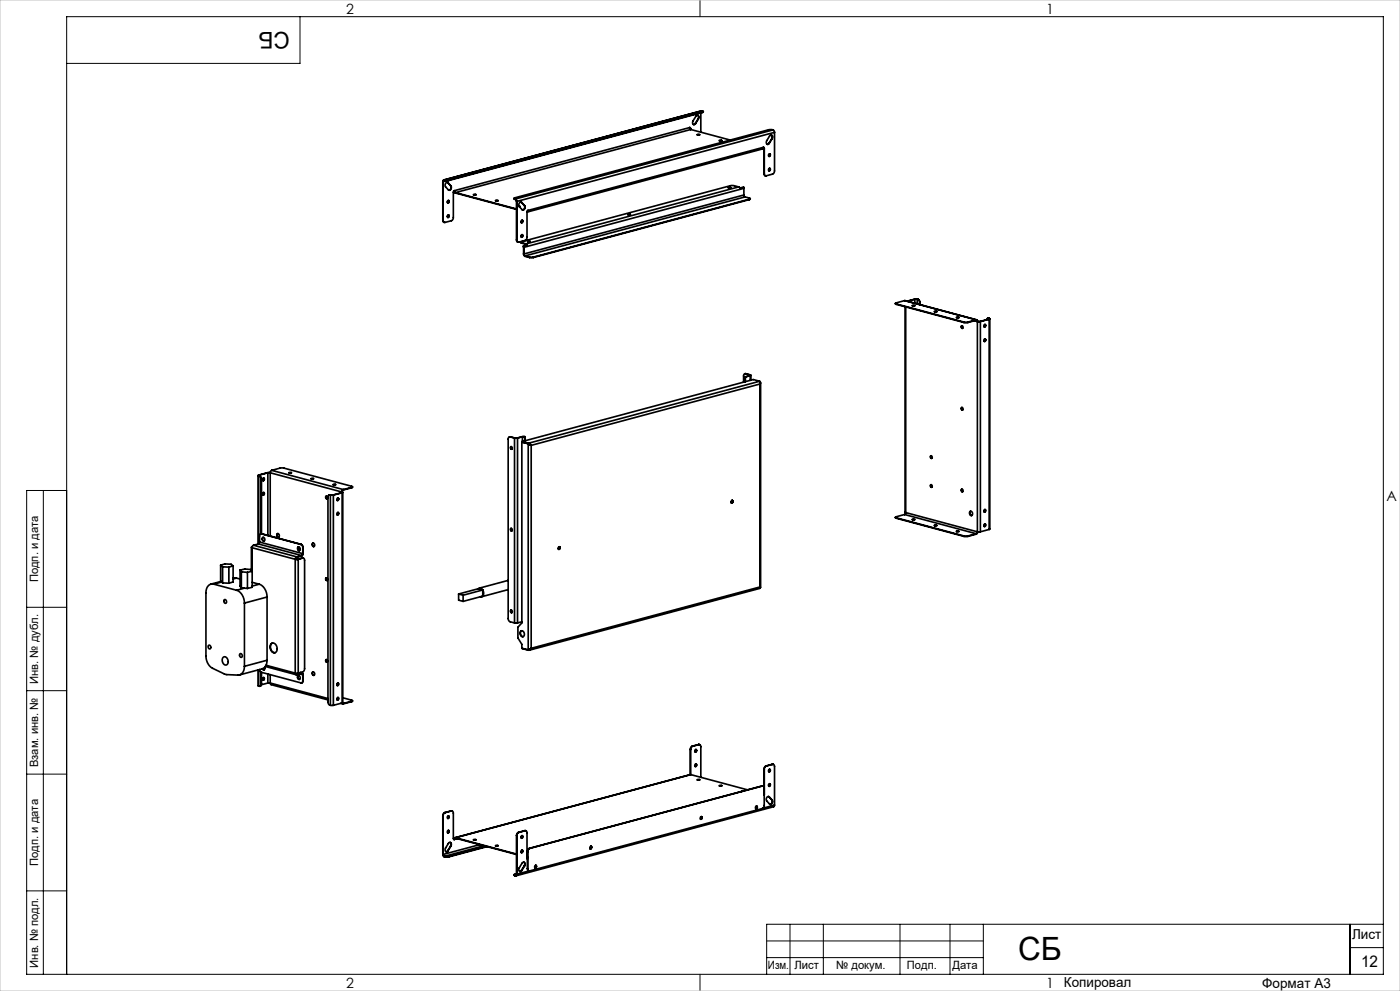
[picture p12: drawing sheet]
<svg xmlns="http://www.w3.org/2000/svg" width="420mm" height="297mm" viewBox="0 0 420 297" stroke-linecap="round" stroke-linejoin="round" font-family="sans-serif">
<defs><g id="words">
<text font-size="9.6" x="305.4" y="287.8">СБ</text>
<text font-size="6.9" x="86.9" y="9.4" transform="rotate(-180 86.9 9.4)">СБ</text>
<text font-size="4.8" x="408.3" y="289.7">12</text>
<g font-size="4.2">
<text x="103.8" y="4.2">2</text>
<text x="313.8" y="4.2">1</text>
<text x="415.9" y="150.2">A</text>
<text x="103.8" y="296.2">2</text>
<text x="313.8" y="296.2">1</text>
</g>
<g font-size="4.1">
<text x="405.6" y="281.5">Лист</text>
<text x="319.2" y="295.9">Копировал</text>
<text x="378.7" y="296">Формат А3</text>
</g>
<g font-size="3.4">
<text x="11.4" y="174.5" transform="rotate(-90 11.4 174.5)">Подп. и дата</text>
<text x="11.4" y="205" transform="rotate(-90 11.4 205)">Инв. № дубл.</text>
<text x="11.4" y="229.9" transform="rotate(-90 11.4 229.9)">Взам. инв. №</text>
<text x="11.4" y="259.5" transform="rotate(-90 11.4 259.5)">Подп. и дата</text>
<text x="11.4" y="290" transform="rotate(-90 11.4 290)">Инв. № подл.</text>
<text x="230.4" y="290.4">Изм.</text>
<text x="238.3" y="290.4">Лист</text>
<text x="250.9" y="290.4">№ докум.</text>
<text x="272.1" y="290.4">Подп.</text>
<text x="285.7" y="290.5">Дата</text>
</g>
</g></defs>
<g fill="none" stroke="#000" stroke-width=".3">
<path d="M90 5v14h-70M210 0v5M13 147v145M20 147h-12v145h407v-287h-395v287M8 182h12M8 207h12M8 232h12M8 267h12M237 277v15M247 277v15M270 277v15M285 277v15"/>
<path d="M295 277v15M405 277v15M415 277h-185v15M210 292v5M230 282h65M230 287h65M405 284h10"/>
</g>
<path d="M0 0h420v297h-420z" fill="none" stroke="#c0c0c0" stroke-width=".3"/>
<g fill="none" stroke="#000" stroke-width=".5">
<path d="M206.9 38.2l.3 .4M206.9 38.2l.3 .6M206.9 38.2l-70.6 18.9M206.9 38.2l.2 .3M207.1 38.5v.2M207.1 38.5l.1 .1M207.2 38.6v.2M207.2 38.8l-70.6 18.9M207.2 38.8l11.9 3.2M208.6 37l-.5 .3M208.6 37h.1M209.3 34.5l.3 .5-.2 .7"/>
<path d="M209.4 35.7h.1M209.4 35.7l-.8 1.3M209.5 35.7a.57 .57 0 0 0 .1-.9 .57 .57 0 0 0-.8 .1l-.9 1.3a.57 .57 0 0 0-.1 .9 .57 .57 0 0 0 .9-.1M209.5 35.7l-.8 1.3M210.2 33.8v5.8M210.4 33.2h.2M210.6 33.2l.4 .2-.3 .2M210.6 33.2l-77.5 20.7M210.7 33.6l-76.1 20.4M210.7 33.6v.1M210.7 33.7l-76.1 20.4M211 33.4l-.3 .3"/>
<path d="M231.9 38.9l.5 .8M231.9 38.9h-1.3l-76.1 20.4-.3 .1 .3 .2M231.9 38.9l-77.3 20.7M232.4 39.7l-.1 11.7-.4 .7-2 .6a.53 .53 0 0 1-.6-.7M232.4 39.7l-77.4 20.7M132.8 54.4v11.6M132.8 54.4h.1M132.9 54.4v11.6M133.3 53.9l-.3 .1-.2 .4M133.3 54.1l-.4 .3M133.3 53.9v.2M133.3 53.9l.1 .1"/>
<path d="M133.3 54.1h.1M133.4 54h1.2M133.4 54.1h1.2M133.4 54v.1M134 54.2l-1.1 .2M134.2 54.6l.1 .1M134.3 54.7l.1 .1a.74 .74 0 0 0-.8 .3 .74 .74 0 0 0 .1 .9l.8 .9a.74 .74 0 0 0 .9-.3 .74 .74 0 0 0-.1-.9M134.3 54.7l1 1M134.6 54v.1M135.3 55.7h-.1a.86 .86 0 0 1-.6 1.3M136.2 57.2l.4 .7M136.3 57.1l-.3 .5v7.9l-.5 .6-2 .6a.53 .53 0 0 1-.6-.7"/>
<path d="M136.3 57.1l.3 .6M136.6 57.7v.2M136.6 57.7l18.4 4.9M136.6 57.9l18.4 4.9M142 58.3h.8zM142.7 58.4h-.6M142.7 58.4h.1M154.2 59.4l.3 .3M154.5 59.6v.1M154.5 59.7l.1 .1M154.5 59.6h.1M154.6 59.6l.4 .8"/>
<path d="M154.6 59.8l.4 .5M154.6 59.6v.2M171.8 43.7l.2 .1M171.8 43.7v.1M172 43.8h.1M172.2 43.7l-.2 .1M172.3 43.8h.1M172.4 43.6l.2 .1M172.4 43.6l-.1 .2M172.5 43.5l-.9 .2h.8l-.1-.1M172.5 43.5h.1M172.7 43.5l-.4 .1"/>
<path d="M172.7 43.5l-.9 .2M172.7 43.5v.1M209.2 40.3l.7 .1zM209.8 40.4h-.6M209.8 40.4h.1M215.8 42.1h.8zM215.8 42.2h.7M218.5 56.2h.8zM218.5 56.3h.7M221.6 56l.4 .4 1.1-.3 .1 .3M221.6 56l-1.6-.4-.9 .1-62.6 16.7-.2 .2 .2 .1M221.6 56l-63.8 17.1"/>
<path d="M223.2 58.4l.3 .6M223.2 56.4l-66 17.7M223.2 58.4l-66 17.7M223.2 56.4v2M223.5 59l1.6 .5-.3 .2M223.5 59l-66 17.7M224.8 59.7l-64.8 17.3M224.8 59.7v.1M224.8 59.8l-64.8 17.4M225.1 59.5l-.3 .3M229 44.2l.3 .3M229 44.2l-.3 .4-70.6 19"/>
<path d="M229 44.2l-70.6 18.9M229.1 44.1l.1 .4M229.2 52l.1 .4 .4 .3M229.2 44.5v7.5M229.2 44.5h.1M229.2 52h.1M229.3 44.5v7.5M230.7 42.9l-.5 .4M230.7 42.9l.1 .1M230.9 46.1a.47 .47 0 0 1-.2 .8M230.9 50.4a.47 .47 0 0 1-.2 .8M231.4 40.5l.3 .5-.2 .6"/>
<path d="M231.5 41.6h.1M231.5 41.6l-.8 1.3M231.6 41.6a.57 .57 0 0 0 .2-.9 .57 .57 0 0 0-.9 .1l-.9 1.3a.57 .57 0 0 0-.1 .9 .57 .57 0 0 0 .9 0M231.6 41.6l-.8 1.4M132.8 66l.1 .4 .4 .3M132.8 66h.1M134.5 60.1a.47 .47 0 0 1-.2 .7M134.5 64.4a.47 .47 0 0 1-.2 .8M148.7 60.1h.7zM148.7 60.2h.7M155 71.9v.4l.4 .3M155 60.3v11.6"/>
<path d="M155 60.3v.1M155 71.9h.1M155 60.4v11.5M155.7 61.8l.4 .1-.3 .1M155.8 61.9l.2 .1M156.3 72.6l.2 .3M156.3 60.6l.1 .1M156.4 60.7h.1M156.4 60.7l.9 .9M156.5 72.9l1.3 .3M156.5 72.7v.2M156.5 72.7l1.3 .4"/>
<path d="M156.5 60.7a.74 .74 0 0 0-.8 .3 .74 .74 0 0 0 .1 .9l.8 .9a.74 .74 0 0 0 .9-.3 .74 .74 0 0 0-.1-.9M156.5 60.7l.9 .9M156.6 66a.47 .47 0 0 1-.2 .8M156.6 70.3a.47 .47 0 0 1-.2 .8M157.1 76.1l.4 .7M157.1 74.1h.1M157.1 76.1h.1M157.1 74.1v2M157.1 73.7l.1 .4M157.1 73.7v.4M157.2 76.1l.3 .6M157.2 74.1v2"/>
<path d="M157.3 61.6a.86 .86 0 0 1-.5 1.3M157.3 61.6h.1M157.5 76.7v.1M157.5 76.7l1.3 .3M157.5 76.8l1.3 .4M157.8 73.1l.4 .3-1.1 .3M157.8 73.2l.3 .3M157.8 73.1v.1M158.1 63.5v7.9l-.5 .6-2 .6a.53 .53 0 0 1-.6-.7M158.2 63.4h-.1M158.3 72.3l.7 .1zM158.3 63.1l-.2 .3"/>
<path d="M158.3 72.4h.7M158.4 63.1l-.3 .4M158.4 63.1l-.3 .5M158.8 77.2h1.2M158.8 77h1.2M158.8 77v.2M160 77v.2M188.4 64.3h.8zM188.4 64.4h.7M268.6 90.9l.3 .3M268.9 91.1l20.3 5.4M268.9 91.1v.1"/>
<path d="M268.9 91.2l20.3 5.5M271.4 90.1l-2.8 .8 .3 .2M271.4 90.1l21.6 5.8M271.4 90.1l21.5 5.8M271.5 91.9v61.6l.2 .1M271.7 92v61.6M273.7 91.5l.8 .1zM274.3 91.6l-.6 .1M274.3 91.6l.1 .1M274.4 89.7h.9M274.4 89.7h.1M274.4 89.7l-2.3 .6"/>
<path d="M274.5 89.7h.7M274.5 89.7l-2.3 .6M274.5 89.7v1.2M275.2 89.7h.1M275.2 89.7v1.4M275.3 89.7h.1M275.3 89.7h-.1M275.3 89.7l.4 .4 .2 .6M275.4 89.7l.4 .4 .2 .6M275.4 89.7h-.1M275.9 90.7v.6M276 90.7h-.1"/>
<path d="M276 90.7v.6M280.3 93.3l.8 .1zM280.3 93.4h.7M286.9 95.1h.8zM287.6 95.2h-.6M287.6 95.2h.1M288.4 97.7a.34 .34 0 0 1 .6 .3 .33 .33 0 0 1-.6 .2zM288.6 97.6a.47 .47 0 0 0 .2 .8M289.2 96.7h1.2M289.2 96.5h1.2M289.2 96.5v.2M290.4 96.5v.2"/>
<path d="M292.3 96.1l.9 .3M292.9 95.9l.3 .1 .1 .3M292.9 96l.3 .4M292.9 96l-2.5 .7M292.9 95.9l-2.5 .6M292.9 95.9v.1M293.2 96.4h.9M293.2 96.4v63M293.3 96.3h.7M293.3 96.3l-.1 .1M294 96.3l.1 .1M294.1 96.4v63"/>
<path d="M295.5 97.2a.47 .47 0 0 1-.2 .8M296.5 95.4l-.3 .1-.2 .3M296.5 95.4l.2 .1M296.6 95.4h-.3M296.6 95.4h-.1M296.6 95.4h.2M296.7 95.5v.1M296.7 95.6l.1 .1M296.8 95.4l.1 .1-.1 .2M296.8 95.4l-.1 .1M296.8 95.7l-2.8 .6M296.8 95.7v63"/>
<path d="M296.9 95.5v63.1l-.1 .1M223.3 113.1v1.4M223.5 113l-.2 .1 .2 .1M223.5 113.2v1.2M223.5 113h.1M223.6 113l-.1 .2M223.6 113v1.4M223.7 112a.53 .53 0 0 0-.6 .7v1.8M223.7 112l1.3 .4M223.8 112h-.4M223.8 112h-.1M223.8 112l1.3 .3"/>
<path d="M225 112.4v.2M225 112.6h.1M225.1 112.3l.2 .2-.2 .1M225.1 112.6v1.4M225.1 112.3l-.1 .1M225.1 112.6l-1.6 .4M225.3 112.5v1.4M227.9 114.3l.1 .8M227.9 114.3l-69.3 18.5M227.9 114.3l-1.9-.5-69.3 18.5M228 114.4l.2 .3-.2 .4M228 115.1l-68.6 18.4"/>
<path d="M228 115.1v60.8M228.2 114.7v61.3M295.5 101.6a.47 .47 0 0 1-.2 .7M153 130.9a.53 .53 0 0 0-.5 .7v53.8l.3 .8 1.6 .5M153 130.9l1.4 .4M153.1 130.9h-.3M153.1 130.9h-.1M153.1 130.9l1.4 .4M153.2 133.9a.33 .33 0 0 1 .5 .3 .33 .33 0 0 1-.5 .3zM153.3 133.8a.47 .47 0 0 0 .3 .8M154.4 131.3h.9M154.4 131.3v55.4"/>
<path d="M154.5 131.3h.7M154.5 131.3h-.1M155.2 131.3h.1M155.3 131.3v55.4M156.6 132.5l1.9 .5M156.6 132.5v54.2l-1.2 1.3v3.2l1.2 1.9v1.2l1.9 .5M156.6 132.5h.1M156.6 132.5l2 .5M156.7 132.3l1.9 .5M156.7 132.3v.2M156.7 130.9h.7M156.7 130.9l-1.5 .4"/>
<path d="M156.7 130.9v1.4M156.7 132.5h.1M157.4 130.9v1.2M157.4 132.7h.1M157.5 130.9h-.8M157.5 130.9h-.1M157.5 130.9v1.2M157.5 132.7h.1M158.5 133l.9 .5M158.5 133v61.8M158.6 133l.6 .4M158.6 133h-.1"/>
<path d="M158.6 132.8l.8 .7M158.6 132.8v.2M159.4 133.5v60.8M279.3 136.6a.47 .47 0 0 0 .2 .8M288.4 122.2a.34 .34 0 0 1 .6 .3 .33 .33 0 0 1-.6 .2zM288.6 122.1a.47 .47 0 0 0 .2 .8M77.4 142.5v20.5M77.6 142.6l.5 .3 .3 .7M77.6 142.4l-.2 .1 .2 .1M77.6 142.6h.3M77.6 142.4h.1M77.6 142.6v20.4"/>
<path d="M77.7 142.4v.2M77.7 142.6h.2M77.9 142.6l.4 .4 .1 .6M78.3 160h.3M78.3 160h-.1M78.4 143.6v16.4M78.4 143.6h.1M78.6 160h-.1M78.6 160l11.7 3.1M78.9 147.7a.3 .3 0 0 1 .4 .1 .3 .3 0 0 1-.2 .4 .3 .3 0 0 1-.4-.1zM78.9 143.3a.3 .3 0 0 1 .4 .2 .3 .3 0 0 1-.2 .4 .3 .3 0 0 1-.4-.2zM79.1 143.3a.47 .47 0 0 1-.2 .7"/>
<path d="M79.1 147.6a.47 .47 0 0 1-.2 .8M80.3 141.7l-2.7 .7M80.3 141.7h.1M80.4 141.7h.7M80.4 141.7l-2.7 .7M80.4 141.7v18.8M81.1 141.7l21.5 5.8M81.1 141.7v19M81.1 141.6l-.8 .1M81.5 141l-.4 .7M81.5 141l2.6-.7h1l20.6 5.6-.2 .2M81.5 141l21.5 5.7"/>
<path d="M83.3 159.9a.61 .61 0 0 0 .3 1M86.7 141.6l.8 .1zM87.4 141.7h-.7M87.4 141.7h.1M93.3 143.4l.8 .1zM93.4 143.5h.6M97.8 148.8a.33 .33 0 0 1 .5 .2 .33 .33 0 0 1-.5 .3zM97.9 148.7a.47 .47 0 0 0 .2 .8M99 148.3a.53 .53 0 0 0-.6 .7v61.4l.2 .7 .5 .3M99 148.3l.1 .1M99.1 148.3h-.3M99.1 148.3h-.1"/>
<path d="M99.1 148.3h.1M99.1 148.4h.9M99.1 148.4v63M99.2 148.3h.7M99.2 148.3l-.1 .1M99.9 148.3l.1 .1M99.9 145.2h.8zM100 145.3h.6M100 148.4v63M101.4 149.2a.47 .47 0 0 1-.2 .8M101.4 153.6a.47 .47 0 0 1-.2 .7M102.6 147.5v.1"/>
<path d="M102.6 147.6l-2.7 .7M102.6 147.6l.1 .1M102.7 147.4l.1 .1-.1 .2M102.7 147.4l-.1 .1M102.7 147.7v63M102.7 147.7l-2.7 .7M102.8 147.5v63.1l-.1 .1M103 146.7l-.4 .8M103 146.9l-.3 .5M103 146.7v.2M105.5 146.1l-2.5 .6M105.5 146.1v.1"/>
<path d="M105.5 146.2l-2.5 .7M105.7 145.9l-.2 .3M153.2 158.4a.33 .33 0 0 1 .5 .3 .33 .33 0 0 1-.5 .3zM153.3 158.3a.47 .47 0 0 0 .3 .8M219.6 150l.1 .4-.3 .3M219.7 150a.47 .47 0 0 1-.2 .7M268.6 155l.3 .3M268.9 155.2v.1M268.9 155.2l20.3 5.4M268.9 155.3l20.3 5.5M271.4 154.2l-2.8 .8 .3 .2M271.4 154.2l21.5 5.8"/>
<path d="M271.7 153.6l-.3 .6M271.7 153.6l21.5 5.8M273.7 155.6l.8 .1zM273.7 155.8h.7M279.3 145.3a.47 .47 0 0 0 .2 .7M280.3 157.4l.8 .1zM280.3 157.5h.7M286.9 159.2h.8zM287 159.3h.6M288.4 146.7a.33 .33 0 0 1 .6 .2 .34 .34 0 0 1-.6 .3zM288.6 146.6a.47 .47 0 0 0 .2 .8M291 153.3a.58 .58 0 0 1 .8 .5 .58 .58 0 0 1-.6 .6l-.4-.6z"/>
<path d="M291.2 153.2a.74 .74 0 0 0-.2 .8 .74 .74 0 0 0 .5 .5M292.9 160v.1M292.9 160l-2.5 .6M293.2 159.4h.9M293.2 159.4l-.3 .6M293.3 159.4l-.4 .7M295.5 152.7a.47 .47 0 0 1-.2 .8M295.5 157a.47 .47 0 0 1-.2 .8M296.8 158.7l-2.7 .7M64.1 175.1a2.1 2.1 0 0 0-2.3 2.6v18.9a4.2 4.2 0 0 0 2 3.7l3.9 1.8 3.7 .2a2.25 2.25 0 0 0 1.9-2.6M64.1 175.1l6.9 1.8M66.2 169.4v4.8l.6 .5"/>
<path d="M66.2 169.4l.6 .5M66.2 169.4l1.3-.4 1.8 .1 .6 .5M66.3 174.3l-3 .8M66.5 174.4l-2.4 .7M66.8 174.7l1.9 .1M66.8 169.9l1.9 .1M66.8 169.9v4.8M67.2 179.8a.5 .5 0 0 1 .7 .3 .5 .5 0 0 1-.4 .7l-.3-.5zM68.7 170v4.8M69.9 169.6v4.8l-1.2 .4M69.9 169.6l-1.2 .4M70.9 173.3h-1"/>
<path d="M70.9 173.3l-1 .2M70.9 173.3l1.1 .2M71 176.9a3.9 3.9 0 0 1 2.3 3.8M72 170.9l.4 .5M72 170.9l1.4-.4 1.9 .2 .4 .5M72 170.9v4.8l.4 .5M72.4 171.4l1.8 .1M72.4 176.2l1.8 .2M72.4 171.4v4.8M73.3 176.3l-2.3 .6M74.2 171.5v4.9M75.4 164v6.9"/>
<path d="M75.6 163.9l-.2 .1 .2 .1M75.6 164.1l13 3.5M75.6 164.1v7M75.6 163.9h.1M75.6 164v.1M75.7 171.2l-1.5 .3M75.7 174.5l2.1 .6M75.7 171.2v4.8l-1.5 .4M76.1 163.4l-.5 .7M76.1 163.4l12.9 3.5M77.5 163l13 3.5M77.5 163l-1.4 .4"/>
<path d="M77.8 175.1a3.9 3.9 0 0 1 2.3 3.8M77.8 175.1l-2.1 .5M77.9 162.4l-.4 .6M77.9 162.4l12.9 3.5M78.5 160a.53 .53 0 0 0-.6 .7v1.7M78.5 160l11.7 3.2M78.7 161.2a.5 .5 0 0 1 .7 .3 .5 .5 0 0 1-.5 .6l-.2-.4zM78.9 161a.65 .65 0 0 0 .3 1.2M80.1 178.9l-6.8 1.8M80.1 178.9v19M83.1 160a.46 .46 0 0 1 .7 .4 .46 .46 0 0 1-.5 .5l-.3-.4zM88.6 167.6h.9"/>
<path d="M88.6 167.6v34.1M88.7 167.6h.7M88.7 167.6h-.1M89 166.9l-.4 .7M89 167l-.3 .6M89 166.9v.1M89.4 167.6h.1M89.4 164a.5 .5 0 0 1 .6 .4 .5 .5 0 0 1-.5 .5l-.2-.5zM89.5 167.6v34.1M89.6 163.9a.65 .65 0 0 0 .3 1.1M90.2 163.2l.5 .3 .1 .6M90.3 163.1l.5 .4 .1 .6"/>
<path d="M90.3 163.1l-.1 .1M90.5 166.5l-1.5 .4M90.5 166.5v.1M90.5 166.6l-1.5 .4M90.8 167.3a.53 .53 0 0 1 .6 .6v32.5l-.4 .9-1.5 .4M90.8 167.3l-1.4 .3M90.8 165.9l-.3 .6M90.8 164.1v1.8M90.9 165.9l-.4 .7M90.9 164.1h-.1M90.9 165.9h-.1M90.9 164.1v1.8"/>
<path d="M91 167.3h-.2M93.7 162.9a.46 .46 0 0 1 .7 .3 .46 .46 0 0 1-.5 .5l-.2-.4zM93.9 162.7a.61 .61 0 0 0 .3 1.1M97.8 173.3a.33 .33 0 0 1 .5 .2 .33 .33 0 0 1-.5 .3zM97.9 173.2a.47 .47 0 0 0 .2 .8M137.6 178l1.3 .4M137.6 178v1.9l1.3 .3M138.9 178.4v1.8M143.5 176.4l-5.9 1.6M143.5 176.4v.1M143.5 176.5a.83 .83 0 0 1 1.3 .3M143.5 176.5l1.3 .3"/>
<path d="M144.8 178.7l-.6 .1M144.8 176.8h.1M144.8 176.8a1.63 1.63 0 0 1 0 1.8M144.8 176.8l-5.9 1.6M144.8 178.7l-5.9 1.5M144.8 176.8v1.9M152.5 176.7l-8 2.1M152.5 173.9l-8.7 2.4M167.7 163.9l.1 .4-.3 .3M167.8 163.9a.47 .47 0 0 1-.2 .7 .47 .47 0 0 0 .2-.7zM228 175.9v.4l-69.2 18.6M228 175.9l.2 .1-.2 .1"/>
<path d="M228 175.9l-68.6 18.4M289.2 160.6h1.2M289.2 160.8h1.2M289.2 160.6v.2M290.4 160.6v.2M292.9 160.1l-2.5 .7M62.6 193.4a.5 .5 0 0 1 .6 .4 .5 .5 0 0 1-.5 .6l-.3-.5zM66.9 197.1a1.18 1.18 0 0 1 1.4 .3 1.18 1.18 0 0 1 .1 1.4 .89 .89 0 0 1-1.1 .5 .89 .89 0 0 1-.6-1.1zM71.9 196a.5 .5 0 0 1 .8 .3 .5 .5 0 0 1-.5 .7l-.3-.5zM73.3 180.7v19M79.4 200a.43 .43 0 0 1 0 .7 .43 .43 0 0 1-.7-.3M79.6 199.7l9.3 2.5"/>
<path d="M79.8 199.4l8.8 2.3M80.1 197.9a2.5 2.5 0 0 1-1.5 2.6l-6.8 1.8M80.1 197.9l-6.8 1.8M81.4 192.9a1.47 1.47 0 0 1 1.6 .5 1.47 1.47 0 0 1 .1 1.6 .98 .98 0 0 1-1.1 .6 .98 .98 0 0 1-.8-1l-.1-1.1zM81.8 192.7a1.64 1.64 0 0 0-.6 1.7 1.64 1.64 0 0 0 1.3 1.2M97.8 197.7a.33 .33 0 0 1 .5 .3 .33 .33 0 0 1-.5 .3zM97.9 197.7a.47 .47 0 0 0 .2 .7M153.2 182.9a.33 .33 0 0 1 .5 .3 .33 .33 0 0 1-.5 .2zM153.3 182.8a.47 .47 0 0 0 .3 .8M154.4 186.7h.9M156.2 189.2a.85 .85 0 0 1 1.1 .6 .85 .85 0 0 1-.6 1 1.12 1.12 0 0 1-.5-1.6zM156.5 189a1.01 1.01 0 0 0-.3 1.1 1.01 1.01 0 0 0 .8 .7"/>
<path d="M156.6 186.3l-1.3 .4M156.7 194.3l1.9 .6M158.6 194.8v.1M158.6 194.7h.1M159 194.6l-.5 .2M159.2 194.4l-.6 .4M159.4 194.3l-.9 .5M159.4 194.3l-.4 .5-.4 .1M77.4 200.8v4.7l.2 .1M77.6 200.7v4.9M77.9 200.7l.6 .8M78.4 205a.53 .53 0 0 1-.8 .6"/>
<path d="M78.4 201.5v3.5M78.4 205l-.1 .4-.3 .3M78.4 205h.1M78.5 201.5l11.7 3.2a.53 .53 0 0 0 .6-.7M78.8 200.4l.4 .4M78.9 203.1a.3 .3 0 0 1 .4 .2 .3 .3 0 0 1-.2 .4 .3 .3 0 0 1-.4-.2zM79.1 203.1a.47 .47 0 0 1-.2 .7M80.4 204.7h.7M80.4 204.7l-2 .5M80.4 202v2.7M81.1 204.7l.2 .5 17.1 4.6M81.1 204.7l17.3 4.6"/>
<path d="M81.1 202.2v2.5M88.6 201.7h.9M88.6 201.7l.1 .4 .3 .1M88.7 201.7l.3 .4M88.8 202l.2 .1M89 202.1v.1M89.3 202.6a.5 .5 0 0 1 .7 .4 .5 .5 0 0 1-.4 .6l-.3-.5zM89.6 202.5a.65 .65 0 0 0 .3 1.1M89.9 202l.9 .2M90 201.6l.5 .1M90.1 201.6l.5 .1M90.5 201.7l.3 .1 .1 .4"/>
<path d="M90.5 201.8l.3 .4M90.5 201.7v.1M90.5 201.7l-1.5 .4M90.5 201.8l-1.5 .4M90.8 202.2v1.8M90.9 204l-.1 .4-.3 .3M90.9 202.2h-.1M90.9 202.2v1.8M90.9 204h-.1M93.7 201.5a.46 .46 0 0 1 .7 .3 .46 .46 0 0 1-.5 .5l-.2-.4zM93.9 201.4a.61 .61 0 0 0 .3 1M99.1 211.4h.9"/>
<path d="M101.1 204.9v.4M101.4 204.7a.47 .47 0 0 1-.2 .8M101.4 209a.47 .47 0 0 1-.2 .8M102.2 210.8l.6 .2M102.6 210.7l.4 .3M102.7 210.7l-2.7 .7M102.7 210.7l.3 .1M102.8 210.8h.2M102.8 209.1l2.9 .9-.2 .2M103 210.8v.2M105.5 210.3l-2.5 .7M105.5 210.2v.1"/>
<path d="M105.5 210.2l-2.5 .6M105.7 210l-.2 .3M207.1 232.1l.1 .1M207.1 232.1l-70.6 19M207.1 224.6h.1M207.1 224.6v7.5M207.2 224.6v7.5M207.2 232.2l-70.6 18.9M207.2 232.2l17.1 4.5M207.7 223.6l-.5 1M207.7 223.6l-.4 .4-.2 .6M208.8 224.6a.47 .47 0 0 1-.2 .8"/>
<path d="M208.8 229a.47 .47 0 0 1-.2 .7M209.2 233.7h.7zM209.3 233.7l.1 .1M209.4 233.8h.1M209.4 233.7l.1 .1M209.7 223.2a.53 .53 0 0 1 .5 .6v9.2M209.7 223.2l-2 .4M209.8 233.7l-.6 .1M209.8 233.7l.1 .1M209.9 223.2h-.2M215.8 235.4l.8 .1zM215.8 235.5h.7"/>
<path d="M222.7 237.1l-.3 .1M228.6 235.6h.3M228.6 235.6h.1M228.6 235.6l-69.8 18.6M228.7 235.6a.53 .53 0 0 1 .6 .6M228.7 235.6l-69.8 18.7M229.2 230.5h.1M229.2 230.5v5.4M229.3 238.1h.1M229.3 230.5v10.9l-.5 .9-69.9 18.7a.53 .53 0 0 1-.6-.6M229.3 238.1v.2M229.8 229.6l-.4 .3-.2 .6"/>
<path d="M229.8 229.6h.1M229.9 229.6l-.4 .3-.2 .6M230.6 238.7l.1 .1M230.7 238.8h.1a.73 .73 0 0 0-.9 .3 .73 .73 0 0 0 .1 1l.9 .9a.74 .74 0 0 0 .8-.3 .74 .74 0 0 0-.1-1M230.7 238.8l.9 .9M230.9 230.5a.47 .47 0 0 1-.2 .8M230.9 234.9a.47 .47 0 0 1-.2 .8M231.6 239.7h-.1a.86 .86 0 0 1-.5 1.4M231.7 229.1h.3M231.7 229.1h.1M231.7 229.1l-1.9 .5M231.8 229.1a.53 .53 0 0 1 .6 .6v11.6"/>
<path d="M231.8 229.1l-1.9 .5M132.8 256.1l.5 .7M132.8 244.5h.1M132.8 256.1h.1M132.8 244.5v11.6M132.9 256.1l.4 .6M132.9 244.5v11.6M133.3 256.7h.1M133.3 256.7v.1M133.3 256.8h.1M133.4 243.5l-.5 1M133.4 243.5l-.4 .4-.2 .6"/>
<path d="M133.4 256.7h1.2M133.4 256.8h1.2M133.4 256.7v.1M134.3 254.9l-.5 .4M134.3 254.9l.1 .1M134.5 244.5a.47 .47 0 0 1-.2 .8M134.5 248.8a.47 .47 0 0 1-.2 .8M134.6 256.7v.1M135 252.5l.3 .5-.1 .6M135.2 253.6h.1M135.2 253.6l-.9 1.3M135.3 253.6a.57 .57 0 0 0 .1-.9 .57 .57 0 0 0-.9 .1l-.8 1.3a.57 .57 0 0 0-.2 .9 .57 .57 0 0 0 .9 0"/>
<path d="M135.3 253.6l-.9 1.4M135.4 243a.53 .53 0 0 1 .6 .7v7.6l.3 .3M135.4 243l-2 .5M135.6 243h-.2M136.2 251.6h-.1M136.2 251.6h.1M136.6 251.2l-.3 .4M136.6 251.1l-.3 .1-.1 .4M136.6 251.2l18.4 4.9M136.6 251.1v.1M136.6 251.1l18.4 4.9M137.2 251.3l-.9 .3"/>
<path d="M142 251.6l.8 .1zM142.1 251.7h.6M143.9 253.1l-11 3M145.2 253.5l-11.9 3.2M145.9 253.7l-11.3 3M146.1 253.7l-11.5 3.1M148.7 253.4l.7 .1zM148.7 253.5h.7M155 250.4h.1M155 250.4v11.6M155.5 249.5l-.4 .3-.1 .6M155.5 249.5h.1"/>
<path d="M155.6 249.5l-.4 .3-.2 .6M156.6 250.4a.47 .47 0 0 1-.2 .8M156.6 254.8a.47 .47 0 0 1-.2 .7M157.1 258.4l.3 .5-.1 .6M157.3 259.5h.1M157.3 259.5l-.9 1.4M157.4 259.5a.57 .57 0 0 0 .1-.9 .57 .57 0 0 0-.9 .1l-.8 1.4a.57 .57 0 0 0-.2 .8 .57 .57 0 0 0 .9 0M157.4 259.5l-.9 1.4M157.4 248.9l.3 .1M157.4 248.9l.1 .1M157.4 248.9l-1.9 .6M157.5 249a.53 .53 0 0 1 .6 .6l.1 7.9"/>
<path d="M157.5 249l-1.9 .5M158.1 257l.1 .1M158.1 256.9l.1 .1M158.2 255.2h.1M158.2 255.2v5.1M158.2 256.7h-.1M158.3 255.2v5.2M158.8 254.2l-.4 .4-.2 .6M158.8 254.2l.1 .1M158.9 254.3l-.4 .3-.2 .6M160.7 259.3a.43 .43 0 0 1 .2 .5 .43 .43 0 0 1-.4 .3l.3-.3-.1-.5M177.2 253.6l.1 .4-.3 .4"/>
<path d="M177.3 253.6a.47 .47 0 0 1-.2 .8M210.2 245.5l.2-.3v-.4a.42 .42 0 0 1 .1 .4 .42 .42 0 0 1-.3 .3M226.7 242.3l.3-.3-.1-.4a.42 .42 0 0 1 .2 .4 .42 .42 0 0 1-.3 .4M232.4 241.3l-.3 .5-77.3 20.7M232.4 241.3l-3.5 .9M154.2 262.2l.3 .3M154.5 262.5h.1M154.5 262.3v.2M154.5 262.3l.1 .1M154.6 262.4v.1M154.8 262.3l-.2 .1M155 262l-.4 .4"/>
<path d="M155 261.9l-.8 .2 .3 .2M155 262h.1M155 262l-.1 .4-.3 .1M156.4 260.9l-.5 .3M156.4 260.9h.1M158.2 260.3l.1 .5 .4 .2-3.7 1M158.2 260.3l.1 .1"/>
<circle cx="230.8" cy="46.6" r=".34"/>
<circle cx="230.8" cy="50.9" r=".34"/>
<circle cx="134.5" cy="60.4" r=".34"/>
<circle cx="134.5" cy="64.7" r=".34"/>
<circle cx="156.6" cy="66.3" r=".34"/>
<circle cx="156.6" cy="70.7" r=".34"/>
<circle cx="295.4" cy="97.7" r=".34"/>
<circle cx="295.4" cy="102" r=".34"/>
<circle cx="279.4" cy="137" r=".35"/>
<circle cx="101.3" cy="149.7" r=".34"/>
<circle cx="101.3" cy="154" r=".34"/>
<circle cx="219.6" cy="150.3" r=".34"/>
<circle cx="279.4" cy="145.7" r=".35"/>
<circle cx="295.5" cy="153" r=".34"/>
<circle cx="295.5" cy="157.4" r=".34"/>
<circle cx="167.8" cy="164.2" r=".34"/>
<circle cx="101.4" cy="205" r=".34"/>
<circle cx="101.4" cy="209.4" r=".34"/>
<circle cx="208.7" cy="225.1" r=".34"/>
<circle cx="208.7" cy="229.4" r=".34"/>
<circle cx="230.8" cy="235.3" r=".35"/>
<circle cx="230.8" cy="231" r=".35"/>
<circle cx="134.4" cy="245" r=".34"/>
<circle cx="134.4" cy="249.3" r=".34"/>
<circle cx="156.6" cy="250.8" r=".35"/>
<circle cx="156.6" cy="255.2" r=".35"/>
<circle cx="160.7" cy="259.8" r=".34"/>
<circle cx="177.2" cy="254.1" r=".34"/>
<circle cx="210.3" cy="245.2" r=".34"/>
<circle cx="226.9" cy="242.1" r=".34"/>
</g>
<use href="#words"/>
</svg>
